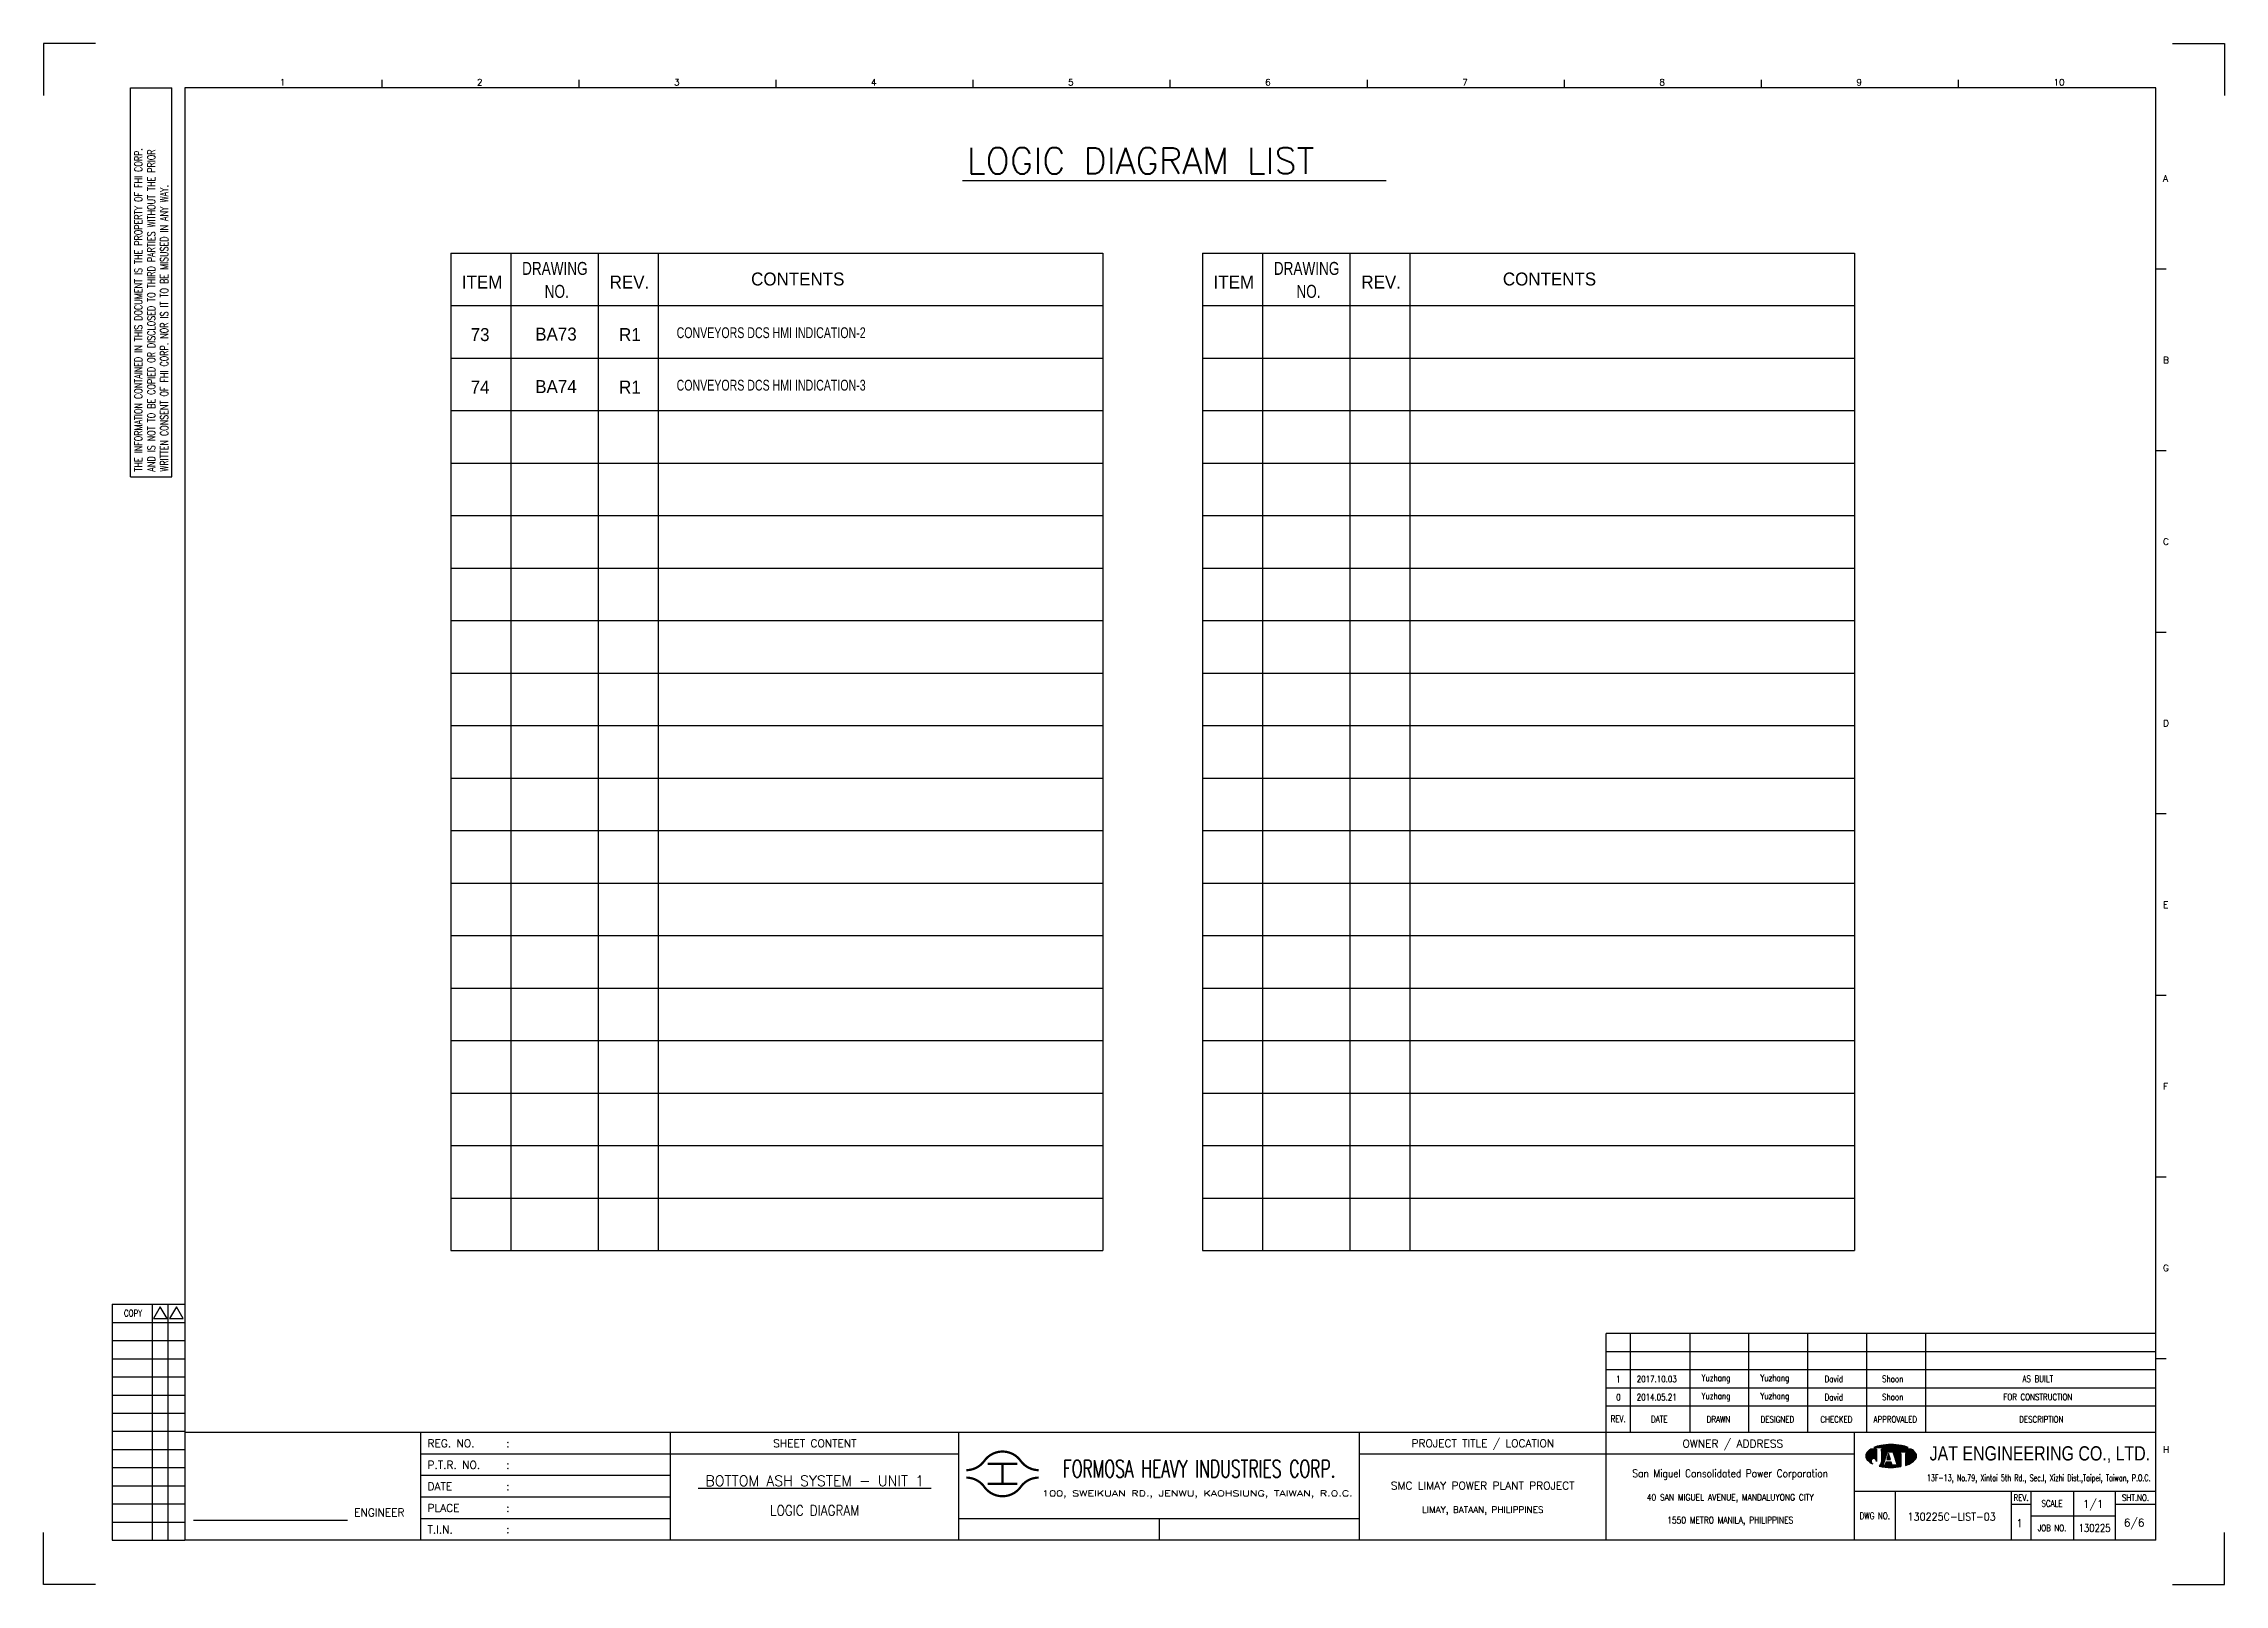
# Model space of a CAD drawing. Extents: x 577 to 1183, y -104 to 324.
import ezdxf
from ezdxf.enums import TextEntityAlignment as Align
from ezdxf.lldxf.tags import DXFTag

# ---------------------------------------------------------------- set-up
doc = ezdxf.new("R2010")
doc.units = 0
doc.header["$MEASUREMENT"] = 0
for name, color, linetype in [('B_DIM', 7, 'Continuous'), ('CON', 4, 'Continuous'), ('DIM', 3, 'Continuous'), ('HID', 2, 'HIDDEN'), ('T', 2, 'Continuous'), ('TEXT', 7, 'Continuous'), ('圖框CON', 4, 'Continuous'), ('圖框DIM', 3, 'Continuous'), ('框線', 6, 'Continuous')]:
    doc.layers.add(name, color=color, linetype=linetype)
doc.styles.add('AEH', font='simplex', dxfattribs={"width": 0.8, "bigfont": 'ae'})
doc.styles.add('DAYUKP', font='complex', dxfattribs={"bigfont": 'DAYUKP.SHX'})
doc.styles.add('E2', font='simplex.shx', dxfattribs={"height": 2})
doc.styles.add('E3', font='simplex.shx', dxfattribs={"height": 3})
doc.styles.add('E4', font='simplex.shx', dxfattribs={"height": 4})
doc.styles.add('ROMANS', font='romans', dxfattribs={"width": 0.8})
doc.styles.add('STANDARD-1', font='')
doc.styles.add('WMF-Arial0', font='arial.ttf')
doc.styles.get('STANDARD-1').set_extended_font_data('PMingLiU')
tags = doc.linetypes.add('HIDDEN', pattern=[0.375, 0.25, -0.125]).pattern_tags.tags
tags[6:7] = [DXFTag(74, 4), DXFTag(75, 0), DXFTag(340, '0'), DXFTag(46, 1.0), DXFTag(50, 0.0), DXFTag(44, 0.0), DXFTag(45, 0.0)]
tags[4:5] = [DXFTag(74, 4), DXFTag(75, 0), DXFTag(340, '0'), DXFTag(46, 1.0), DXFTag(50, 0.0), DXFTag(44, 0.0), DXFTag(45, 0.0)]

msp = doc.modelspace()

# ---------------------------------------------------------------- texts
at = {"layer": 'CON', "style": 'ROMANS'}
msp.add_text('LOGIC DIAGRAM LIST', height=7.2, dxfattribs=at).set_placement((833.33, 285.33), align=Align.BOTTOM_LEFT)
at = {"layer": 'CON', "style": 'STANDARD-1'}
for s, height, width, p in [('DRAWING', 3.6, 0.8, (718.98, 261.19)), ('DRAWING', 3.6, 0.8, (927.76, 261.19)), (' NO.', 3.6, 0.8, (718.98, 254.82)), (' NO.', 3.6, 0.8, (927.76, 254.82)), ('CONVEYORS DCS HMI INDICATION-2', 3, 0.75, (779.05, 243.34)), ('CONVEYORS DCS HMI INDICATION-3', 3, 0.75, (779.05, 228.77))]:
    msp.add_text(s, height=height, dxfattribs=dict(at, width=width)).set_placement(p, align=Align.MIDDLE)
for s, p in [('ITEM', (698.77, 257.4)), ('REV.', (739.69, 257.4)), ('CONTENTS', (786.44, 258.25)), ('ITEM', (907.54, 257.4)), ('REV.', (948.46, 257.4)), ('CONTENTS', (995.22, 258.25)), ('73', (698.22, 242.82)), ('BA73', (719.29, 242.96)), ('R1', (739.82, 242.82)), ('BA74', (719.29, 228.39)), ('74', (698.22, 228.24)), ('R1', (739.82, 228.24))]:
    msp.add_text(s, height=3.6, dxfattribs=at).set_placement(p, align=Align.MIDDLE)
at = {"layer": 'T', "style": 'AEH', "width": 0.8}
for s, height, p in [('1', 1.8, (1014.34, -47.18)), ('2017.10.03', 1.8, (1025, -47.16)), ('Yuzhang', 1.8, (1041.43, -47.11)), ('Yuzhang', 1.8, (1057.8, -47.11)), ('David', 1.8, (1074.17, -47.11)), ('Shoon', 1.8, (1090.55, -47.11)), ('AS BUILT', 1.8, (1130.85, -47.11)), ('0', 1.8, (1014.34, -52.22)), ('2014.05.21', 1.8, (1025, -52.2)), ('Yuzhang', 1.8, (1041.43, -52.15)), ('Yuzhang', 1.8, (1057.8, -52.15)), ('David', 1.8, (1074.17, -52.15)), ('Shoon', 1.8, (1090.55, -52.15)), ('FOR CONSTRUCTION', 1.8004, (1130.85, -52.15))]:
    msp.add_text(s, height=height, dxfattribs=at).set_placement(p, align=Align.MIDDLE)
at = {"layer": 'TEXT', "color": 2, "style": 'E3', "width": 0.8}
msp.add_text('130225', height=2.16, dxfattribs=at).set_placement((1146.6, -88.53), align=Align.MIDDLE_CENTER)

# ---------------------------------------------------------------- blocks, each defined once
blk = doc.blocks.new('1880-TITLE_BLK')
at = {"layer": 'TEXT', "color": 2, "linetype": 'Continuous', "style": 'E3'}
for tag, p in [('DWG_NO', (736.41, 26.44)), ('REV', (762.59, 23.97)), ('SCALE', (790.95, 31.17)), ('SHT_NO', (806.74, 23.97))]:
    blk.add_attdef(tag, text='', height=3, dxfattribs=at).set_placement(p, align=Align.MIDDLE)
at = {"layer": 'TEXT', "linetype": 'Continuous', "style": 'E2', "width": 0.6}
for tag, p in [('REV_DATE', (418.65, 19.76)), ('APPR_DATE', (492.93, 19.76))]:
    blk.add_attdef(tag, text='', height=2, dxfattribs=at).set_placement(p, align=Align.MIDDLE_LEFT)
blk = doc.blocks.new('Sht_Cont_T3')
at = {"layer": 'TEXT', "color": 3, "linetype": 'Continuous', "style": 'E4'}
for tag, p in [('$SHT_CONT_L1$', (55.63, 24.91)), ('$SHT_CONT_L2$', (55.63, 16.61)), ('$SHT_CONT_L3$', (55.63, 8.3))]:
    blk.add_attdef(tag, text='', height=4, dxfattribs=at).set_placement(p, align=Align.MIDDLE)
blk = doc.blocks.new('1')
at = {"ltscale": 500, "const_width": 0.621}
blk.add_lwpolyline([(937.64, -36.73, -0.241531), (932.6, -34.15, 0.512989), (922.51, -34.15, -0.241531), (917.47, -36.73, -0.241531)], format="xyb", dxfattribs=at)
for points in [[(923.41, -35.01), (931.69, -35.01)], [(927.55, -35.01), (927.55, -40.53)], [(923.41, -40.53), (931.69, -40.53)]]:
    blk.add_lwpolyline(points, dxfattribs=at)
at = {"const_width": 0.621}
blk.add_lwpolyline([(937.64, -38.8, 0.241531), (932.6, -41.39, -0.512989), (922.51, -41.39, 0.241531), (917.47, -38.8, 0.241531)], format="xyb", dxfattribs=at)
at = {"layer": 'B_DIM'}
for p, q in [((1247.82, 1.18), (1095.17, 1.18)), ((1095.17, -26.3), (1095.17, 1.18)), ((1101.97, -26.3), (1101.97, 1.18)), ((1118.5, -26.3), (1118.5, 1.18)), ((1134.87, -26.3), (1134.87, 1.18)), ((1151.24, -26.3), (1151.24, 1.18)), ((1167.62, -26.3), (1167.62, 1.18)), ((1183.99, -26.3), (1183.99, 1.18)), ((1247.82, -3.86), (1095.17, -3.86)), ((1095.17, -24.02), (1095.17, -7.47)), ((1247.82, -8.91), (1095.17, -8.91)), ((1247.82, -13.95), (1095.17, -13.95)), ((1247.82, -18.99), (1095.17, -18.99))]:
    blk.add_line(p, q, dxfattribs=at)
at = {"layer": 'CON'}
for points in [[(835.34, -56.2), (835.34, -26.3)], [(915.46, -56.2), (915.46, -26.3)]]:
    blk.add_lwpolyline(points, dxfattribs=at)
at = {"layer": 'CON', "ltscale": 500}
for points in [[(835.34, -32.28), (766.02, -32.28)], [(915.46, -32.28), (835.34, -32.28)], [(835.34, -38.26), (766.02, -38.26)], [(835.34, -44.23), (766.02, -44.23)], [(835.34, -50.21), (766.02, -50.21)]]:
    blk.add_lwpolyline(points, dxfattribs=at)
at = {"layer": 'Defpoints'}
for points in [[(675.65, 359.33), (661.25, 359.33), (661.25, 344.93)], [(1252.5, 359.33), (1266.9, 359.33), (1266.9, 344.93)], [(675.65, -68.44), (661.25, -68.44), (661.25, -54.04)], [(1252.5, -68.44), (1266.9, -68.44), (1266.9, -54.04)]]:
    blk.add_lwpolyline(points, dxfattribs=at)
at = {"layer": 'DIM'}
for p, q in [((680.33, 9.34), (680.33, -56.2)), ((680.33, 9.34), (700.5, 9.34)), ((691.5, -56.2), (691.5, 9.34)), ((695.82, -56.2), (695.82, 9.34)), ((680.33, 4.29), (700.5, 4.29)), ((680.33, -0.75), (700.5, -0.75)), ((680.33, -5.79), (700.5, -5.79)), ((680.33, -10.83), (700.5, -10.83)), ((680.33, -15.87), (700.5, -15.87)), ((680.33, -20.91), (700.5, -20.91)), ((680.33, -25.95), (700.5, -25.95)), ((680.33, -30.99), (700.5, -30.99)), ((680.33, -36.03), (700.5, -36.03)), ((680.33, -41.08), (700.5, -41.08)), ((680.33, -46.12), (700.5, -46.12)), ((680.33, -51.16), (700.5, -51.16)), ((680.33, -56.2), (700.5, -56.2))]:
    blk.add_line(p, q, dxfattribs=at)
for points in [[(693.66, 8.62), (691.79, 5.37), (695.53, 5.37)], [(698.12, 8.62), (696.25, 5.37), (699.99, 5.37)]]:
    blk.add_lwpolyline(points, close=True, dxfattribs=at)
at = {"layer": 'T', "color": 0, "lineweight": -3}
for p, q in [((1169.84, -30.45), (1170.01, -30.27)), ((1169.98, -30.45), (1170.23, -30.2)), ((1170.12, -30.45), (1170.43, -30.13)), ((1170.26, -30.45), (1170.63, -30.07)), ((1170.39, -30.45), (1170.82, -30.02)), ((1170.53, -30.45), (1171.01, -29.98)), ((1170.67, -30.45), (1171.19, -29.93)), ((1170.81, -30.45), (1171.36, -29.9)), ((1170.95, -30.45), (1171.54, -29.86)), ((1171.09, -30.45), (1171.7, -29.83)), ((1171.23, -30.45), (1171.87, -29.81)), ((1171.37, -30.45), (1172.04, -29.78)), ((1171.51, -30.45), (1172.2, -29.76)), ((1171.65, -30.45), (1172.36, -29.74)), ((1171.78, -30.45), (1172.52, -29.72)), ((1171.92, -30.45), (1172.67, -29.7)), ((1172.06, -30.45), (1172.83, -29.68)), ((1172.2, -30.45), (1172.98, -29.67)), ((1172.34, -30.45), (1173.13, -29.66)), ((1172.48, -30.45), (1173.28, -29.65)), ((1172.62, -30.45), (1173.43, -29.64)), ((1172.76, -30.45), (1173.58, -29.63)), ((1172.9, -30.45), (1173.72, -29.62)), ((1173.04, -30.45), (1173.87, -29.62)), ((1173.17, -30.45), (1174.01, -29.61)), ((1173.31, -30.45), (1174.15, -29.61)), ((1173.45, -30.45), (1174.29, -29.61)), ((1173.59, -30.45), (1174.43, -29.61)), ((1173.73, -30.45), (1174.57, -29.61)), ((1173.87, -30.45), (1174.7, -29.62)), ((1174.01, -30.45), (1174.84, -29.62)), ((1174.15, -30.45), (1174.97, -29.62)), ((1174.29, -30.45), (1175.11, -29.63)), ((1174.43, -30.45), (1175.24, -29.64)), ((1174.56, -30.45), (1175.37, -29.65)), ((1174.7, -30.45), (1175.5, -29.65)), ((1174.84, -30.45), (1175.63, -29.67)), ((1174.98, -30.45), (1175.75, -29.68)), ((1175.12, -30.45), (1175.88, -29.69)), ((1175.26, -30.45), (1176.01, -29.7)), ((1175.4, -30.45), (1176.13, -29.72)), ((1175.54, -30.45), (1176.26, -29.73)), ((1175.68, -30.45), (1176.38, -29.75)), ((1175.82, -30.45), (1176.5, -29.76)), ((1175.95, -30.45), (1176.62, -29.78)), ((1176.09, -30.45), (1176.74, -29.8)), ((1176.23, -30.45), (1176.86, -29.82)), ((1176.37, -30.45), (1176.98, -29.84)), ((1176.51, -30.45), (1177.1, -29.86)), ((1176.65, -30.45), (1177.22, -29.88)), ((1176.79, -30.45), (1177.33, -29.9)), ((1176.93, -30.45), (1177.45, -29.93)), ((1177.07, -30.45), (1177.56, -29.95)), ((1177.21, -30.45), (1177.67, -29.98)), ((1177.34, -30.45), (1177.79, -30.01)), ((1177.48, -30.45), (1177.9, -30.04)), ((1177.62, -30.45), (1178.01, -30.07)), ((1177.76, -30.45), (1178.11, -30.1)), ((1177.9, -30.45), (1178.22, -30.13)), ((1178.04, -30.45), (1178.33, -30.16)), ((1178.18, -30.45), (1178.43, -30.2)), ((1178.32, -30.45), (1178.53, -30.23)), ((1178.46, -30.45), (1178.64, -30.27)), ((1167.29, -32.86), (1169.2, -30.95)), ((1167.29, -32.72), (1169.06, -30.95)), ((1167.3, -32.99), (1169.34, -30.95)), ((1167.3, -32.57), (1168.92, -30.95)), ((1167.32, -33.11), (1169.47, -30.95)), ((1167.34, -33.22), (1169.61, -30.95)), ((1167.34, -32.39), (1168.78, -30.95)), ((1167.38, -33.33), (1169.75, -30.95)), ((1167.41, -32.18), (1168.64, -30.95)), ((1167.42, -33.43), (1169.89, -30.95)), ((1167.46, -33.52), (1170.03, -30.95)), ((1167.51, -33.61), (1170.17, -30.95)), ((1167.57, -33.69), (1170.3, -30.96)), ((1167.61, -31.84), (1168.15, -31.31)), ((1167.63, -33.77), (1170.3, -31.1)), ((1167.69, -33.85), (1170.3, -31.23)), ((1167.76, -33.92), (1170.3, -31.37)), ((1167.83, -33.99), (1170.3, -31.51)), ((1167.9, -34.06), (1170.3, -31.65)), ((1167.97, -34.13), (1170.3, -31.79)), ((1168.04, -34.19), (1170.3, -31.93)), ((1168.11, -34.26), (1170.3, -32.07)), ((1168.19, -34.32), (1170.3, -32.21)), ((1168.26, -34.39), (1170.3, -32.35)), ((1168.34, -34.45), (1168.85, -33.94)), ((1168.42, -34.51), (1168.78, -34.15)), ((1168.5, -34.57), (1168.77, -34.3)), ((1168.58, -34.62), (1168.78, -34.43)), ((1168.67, -34.68), (1168.81, -34.54)), ((1168.75, -34.73), (1168.85, -34.64)), ((1168.84, -34.79), (1168.9, -34.72)), ((1168.93, -34.84), (1168.96, -34.8)), ((1169.02, -34.89), (1169.03, -34.87)), ((1169.11, -34.93), (1169.11, -34.93)), ((1169.18, -33.61), (1170.3, -32.49)), ((1169.2, -34.98), (1169.2, -34.98)), ((1169.39, -33.53), (1170.3, -32.62)), ((1169.55, -33.52), (1170.3, -32.76)), ((1169.67, -33.53), (1170.3, -32.9)), ((1169.7, -30.45), (1169.79, -30.36)), ((1169.78, -33.56), (1170.3, -33.04)), ((1169.88, -33.6), (1170.3, -33.18)), ((1169.97, -33.65), (1170.3, -33.32)), ((1170.05, -33.71), (1170.3, -33.46)), ((1170.12, -33.78), (1170.3, -33.6)), ((1170.18, -33.86), (1170.3, -33.74)), ((1170.23, -33.95), (1170.3, -33.88)), ((1170.27, -34.05), (1170.3, -34.01)), ((1170.3, -34.16), (1170.3, -34.15)), ((1170.3, -34.29), (1170.31, -34.29)), ((1171.05, -35.63), (1172.51, -34.17)), ((1171.16, -35.66), (1172.45, -34.37)), ((1171.28, -35.68), (1172.39, -34.58)), ((1171.39, -35.71), (1172.32, -34.78)), ((1171.51, -35.73), (1172.26, -34.98)), ((1171.53, -35.02), (1172.58, -33.96)), ((1171.6, -34.8), (1172.64, -33.76)), ((1171.63, -35.75), (1172.19, -35.19)), ((1171.64, -34.63), (1172.71, -33.56)), ((1171.65, -33.23), (1173.92, -30.95)), ((1171.65, -33.09), (1173.78, -30.95)), ((1171.65, -32.95), (1173.64, -30.95)), ((1171.65, -32.81), (1173.51, -30.95)), ((1171.65, -32.67), (1173.37, -30.95)), ((1171.65, -32.53), (1173.23, -30.95)), ((1171.65, -32.39), (1173.09, -30.95)), ((1171.65, -32.26), (1172.95, -30.95)), ((1171.65, -32.12), (1172.81, -30.95)), ((1171.65, -31.98), (1172.67, -30.95)), ((1171.65, -31.84), (1172.53, -30.95)), ((1171.65, -31.42), (1172.12, -30.95)), ((1171.65, -31.28), (1171.98, -30.95)), ((1171.65, -31.14), (1171.84, -30.95)), ((1171.65, -31), (1171.7, -30.95)), ((1171.65, -31.7), (1172.39, -30.95)), ((1171.65, -31.56), (1172.25, -30.95)), ((1171.65, -33.37), (1173.29, -31.72)), ((1171.65, -33.51), (1173.23, -31.92)), ((1171.65, -33.65), (1173.16, -32.13)), ((1171.65, -33.78), (1173.1, -32.33)), ((1171.65, -33.92), (1173.03, -32.54)), ((1171.65, -34.06), (1172.97, -32.74)), ((1171.65, -34.2), (1172.9, -32.94)), ((1171.65, -34.34), (1172.84, -33.15)), ((1171.65, -34.48), (1171.65, -34.48)), ((1171.75, -35.77), (1172.2, -35.31)), ((1171.87, -35.79), (1172.34, -35.31)), ((1171.99, -35.81), (1172.48, -35.31)), ((1172.11, -35.83), (1172.62, -35.31)), ((1172.23, -35.84), (1173.6, -34.48)), ((1172.35, -35.86), (1173.74, -34.48)), ((1172.48, -35.87), (1173.87, -34.48)), ((1172.6, -35.89), (1174.01, -34.48)), ((1172.67, -35.26), (1173.46, -34.48)), ((1172.73, -35.9), (1174.15, -34.48)), ((1172.73, -35.06), (1173.32, -34.48)), ((1172.8, -34.86), (1173.18, -34.48)), ((1172.85, -35.91), (1174.29, -34.48)), ((1172.86, -34.65), (1173.04, -34.48)), ((1172.98, -35.93), (1174.41, -34.5)), ((1173.11, -35.94), (1174.44, -34.6)), ((1173.16, -33.8), (1173.94, -33.02)), ((1173.18, -33.64), (1173.91, -32.91)), ((1173.24, -35.95), (1174.48, -34.71)), ((1173.25, -33.44), (1173.87, -32.81)), ((1173.29, -33.8), (1173.97, -33.12)), ((1173.31, -33.23), (1173.84, -32.7)), ((1173.37, -33.03), (1173.81, -32.6)), ((1173.37, -35.96), (1174.51, -34.81)), ((1173.39, -31.62), (1174.06, -30.95)), ((1173.43, -33.8), (1174.01, -33.23)), ((1173.44, -32.83), (1173.77, -32.49)), ((1173.5, -32.62), (1173.74, -32.39)), ((1173.5, -35.96), (1174.54, -34.92)), ((1173.53, -31.62), (1174.2, -30.95)), ((1173.57, -32.42), (1173.71, -32.28)), ((1173.57, -33.8), (1174.04, -33.34)), ((1173.63, -32.22), (1173.67, -32.17)), ((1173.63, -35.97), (1174.58, -35.03)), ((1173.67, -31.62), (1174.34, -30.95)), ((1173.71, -33.8), (1174.07, -33.44)), ((1173.77, -35.98), (1174.61, -35.13)), ((1173.81, -31.62), (1174.48, -30.95)), ((1173.85, -33.8), (1174.11, -33.55)), ((1173.9, -35.98), (1174.64, -35.24)), ((1173.95, -31.62), (1174.62, -30.95)), ((1173.99, -33.8), (1174.14, -33.65)), ((1174.04, -35.98), (1174.7, -35.31)), ((1174.09, -31.62), (1174.76, -30.95)), ((1174.13, -33.8), (1174.17, -33.76)), ((1174.17, -35.98), (1174.84, -35.31)), ((1174.22, -31.62), (1174.9, -30.95)), ((1174.31, -35.99), (1174.98, -35.31)), ((1174.36, -31.62), (1175.03, -30.95)), ((1174.45, -35.98), (1175.12, -35.31)), ((1174.5, -31.62), (1175.17, -30.95)), ((1174.59, -35.98), (1175.26, -35.31)), ((1174.64, -31.62), (1175.31, -30.95)), ((1174.73, -35.98), (1175.4, -35.31)), ((1174.78, -31.62), (1175.45, -30.95)), ((1174.85, -31.69), (1175.59, -30.95)), ((1174.88, -35.98), (1175.54, -35.31)), ((1174.89, -31.79), (1175.73, -30.95)), ((1174.92, -31.9), (1175.87, -30.95)), ((1174.96, -32), (1176.01, -30.95)), ((1174.99, -32.11), (1176.15, -30.95)), ((1175.02, -32.22), (1176.29, -30.95)), ((1175.02, -35.97), (1175.68, -35.31)), ((1175.06, -32.32), (1176.42, -30.95)), ((1175.09, -32.43), (1175.84, -31.68)), ((1175.12, -32.53), (1175.84, -31.81)), ((1175.16, -32.64), (1175.84, -31.95)), ((1175.17, -35.96), (1175.82, -35.31)), ((1175.19, -32.74), (1175.84, -32.09)), ((1175.22, -32.85), (1175.95, -32.13)), ((1175.26, -32.95), (1176.08, -32.13)), ((1175.29, -33.06), (1176.22, -32.13)), ((1175.32, -33.16), (1176.36, -32.13)), ((1175.32, -35.95), (1175.95, -35.31)), ((1175.36, -33.27), (1176.5, -32.13)), ((1175.39, -33.38), (1176.64, -32.13)), ((1175.42, -33.48), (1176.78, -32.13)), ((1175.46, -33.59), (1176.92, -32.13)), ((1175.46, -35.94), (1177.01, -34.39)), ((1175.49, -33.69), (1177.01, -32.17)), ((1175.53, -33.8), (1177.01, -32.31)), ((1175.56, -33.9), (1177.01, -32.45)), ((1175.59, -34.01), (1177.01, -32.59)), ((1175.62, -35.93), (1177.01, -34.53)), ((1175.63, -34.11), (1177.01, -32.73)), ((1175.66, -34.22), (1177.01, -32.86)), ((1175.69, -34.32), (1177.01, -33)), ((1175.73, -34.43), (1177.01, -33.14)), ((1175.76, -34.54), (1177.01, -33.28)), ((1175.77, -35.92), (1177.01, -34.67)), ((1175.79, -34.64), (1177.01, -33.42)), ((1175.83, -34.75), (1177.01, -33.56)), ((1175.86, -34.85), (1177.01, -33.7)), ((1175.89, -31.62), (1176.56, -30.95)), ((1175.89, -34.96), (1177.01, -33.84)), ((1175.92, -35.9), (1177.01, -34.81)), ((1175.93, -35.06), (1177.01, -33.98)), ((1175.96, -35.17), (1177.01, -34.12)), ((1176, -35.27), (1177.01, -34.25)), ((1176.03, -31.62), (1176.7, -30.95)), ((1176.08, -35.89), (1177.01, -34.95)), ((1176.17, -31.62), (1176.84, -30.95)), ((1176.24, -35.87), (1177.01, -35.09)), ((1176.31, -31.62), (1176.98, -30.95)), ((1176.39, -35.85), (1177.01, -35.23)), ((1176.45, -31.62), (1177.12, -30.95)), ((1176.56, -35.83), (1177.01, -35.37)), ((1176.59, -31.62), (1177.26, -30.95)), ((1176.72, -35.8), (1177.01, -35.51)), ((1176.73, -31.62), (1177.4, -30.95)), ((1176.87, -31.62), (1177.54, -30.95)), ((1176.89, -35.77), (1177.01, -35.64)), ((1177, -31.62), (1177.68, -30.95)), ((1177.14, -31.62), (1177.81, -30.95)), ((1177.28, -31.62), (1177.95, -30.95)), ((1177.42, -31.62), (1178.09, -30.95)), ((1177.56, -31.62), (1178.23, -30.95)), ((1177.7, -31.62), (1178.37, -30.95)), ((1177.84, -31.62), (1178.51, -30.95)), ((1177.98, -31.62), (1178.65, -30.95)), ((1178.12, -31.62), (1178.79, -30.95)), ((1178.26, -31.62), (1178.93, -30.95)), ((1178.36, -33.33), (1180.44, -31.25)), ((1178.36, -33.47), (1180.52, -31.31)), ((1178.36, -33.61), (1180.59, -31.37)), ((1178.36, -33.75), (1180.66, -31.44)), ((1178.36, -33.89), (1180.74, -31.51)), ((1178.36, -34.02), (1180.81, -31.58)), ((1178.36, -34.16), (1180.87, -31.65)), ((1178.36, -34.3), (1180.94, -31.72)), ((1178.36, -34.44), (1181.01, -31.79)), ((1178.36, -34.58), (1181.07, -31.87)), ((1178.36, -34.72), (1181.13, -31.95)), ((1178.36, -34.86), (1181.18, -32.04)), ((1178.36, -32.77), (1179, -32.13)), ((1178.36, -32.91), (1179.14, -32.13)), ((1178.36, -33.05), (1179.28, -32.13)), ((1178.36, -33.19), (1179.42, -32.13)), ((1178.36, -35), (1181.23, -32.13)), ((1178.36, -32.5), (1178.73, -32.13)), ((1178.36, -32.63), (1178.86, -32.13)), ((1178.36, -32.22), (1178.45, -32.13)), ((1178.36, -32.36), (1178.59, -32.13)), ((1178.36, -35.14), (1181.27, -32.23)), ((1178.36, -35.28), (1181.3, -32.33)), ((1178.36, -35.41), (1181.33, -32.44)), ((1178.39, -31.62), (1179.07, -30.95)), ((1178.53, -31.62), (1179.2, -30.95)), ((1178.56, -35.36), (1181.36, -32.55)), ((1178.6, -30.45), (1178.74, -30.31)), ((1178.67, -31.62), (1179.34, -30.95)), ((1178.73, -30.45), (1178.84, -30.35)), ((1178.77, -35.28), (1181.37, -32.68)), ((1178.81, -31.62), (1179.48, -30.95)), ((1178.87, -30.45), (1178.94, -30.38)), ((1178.95, -31.62), (1179.62, -30.95)), ((1179, -35.18), (1181.38, -32.81)), ((1179.01, -30.45), (1179.04, -30.43)), ((1179.09, -31.62), (1179.76, -30.95)), ((1179.23, -31.62), (1179.9, -30.95)), ((1179.25, -35.08), (1181.37, -32.96)), ((1179.37, -31.62), (1180.04, -30.95)), ((1179.51, -31.62), (1180.12, -31.01)), ((1179.51, -34.96), (1181.34, -33.12)), ((1179.53, -31.74), (1180.21, -31.06)), ((1179.53, -31.88), (1180.29, -31.12)), ((1179.53, -32.02), (1180.36, -31.18)), ((1179.82, -34.79), (1181.29, -33.32)), ((1180.23, -34.52), (1181.17, -33.58))]:
    blk.add_line(p, q, dxfattribs=at)
at = {"layer": 'T', "lineweight": -3}
for p, q in [((1170.3, -30.95), (1168.61, -30.95)), ((1169.57, -30.45), (1179.1, -30.45)), ((1170.3, -30.95), (1170.3, -34.31)), ((1180.05, -30.95), (1171.65, -30.95)), ((1171.65, -31.29), (1171.65, -30.95)), ((1171.65, -30.95), (1171.65, -34.49)), ((1172.74, -33.35), (1171.65, -34.48)), ((1172.15, -35.31), (1173.32, -31.62)), ((1172.65, -35.31), (1172.15, -35.31)), ((1172.92, -34.48), (1172.65, -35.31)), ((1174.4, -34.48), (1172.92, -34.48)), ((1173.66, -32.13), (1173.13, -33.8)), ((1173.13, -33.8), (1174.19, -33.8)), ((1173.32, -31.62), (1174.83, -31.62)), ((1174.19, -33.8), (1173.66, -32.13)), ((1174, -31.62), (1174.83, -31.62)), ((1174.67, -35.31), (1174.4, -34.48)), ((1176.01, -35.31), (1174.67, -35.31)), ((1174.83, -31.62), (1176.01, -35.31)), ((1175.84, -31.62), (1179.53, -31.62)), ((1175.84, -32.13), (1175.84, -31.62)), ((1177.01, -32.13), (1175.84, -32.13)), ((1177.01, -32.13), (1177.01, -35.75)), ((1179.53, -32.13), (1178.36, -32.13)), ((1178.36, -32.13), (1178.36, -35.42)), ((1179.53, -31.62), (1179.53, -32.13))]:
    blk.add_line(p, q, dxfattribs=at)
for centre, major_axis, start_param, end_param in [((1173.18, -39.02), (-6.58, 6.58), 5.683021, 5.897183), ((1174.33, -45.15), (-10.98, 10.98), 5.497787, 5.683021), ((1174.33, -45.15), (10.98, 10.98), 0.600164, 0.785398), ((1175.48, -39.02), (6.58, 6.58), 0.386002, 0.600164), ((1168.85, -32.8), (1.11, 1.11), 1.614811, 2.356194), ((1168.85, -32.8), (-1.11, 1.11), 0.785398, 1.526782), ((1171.44, -35.17), (-3.59, 3.59), 6.088179, 6.3272), ((1171.44, -30.42), (3.59, 3.59), 3.097578, 3.478972), ((1169.54, -34.29), (-0.544, 0.544), 3.906164, 8.245601), ((1170.29, -34.46), (0.962, 0.962), 4.470635, 5.546585), ((1174.33, -20.45), (10.98, 10.98), 3.710226, 3.926991), ((1174.33, -20.45), (10.98, 10.98), 3.926991, 4.100643), ((1175.48, -26.58), (-6.58, 6.58), 2.670765, 2.781027), ((1177.22, -30.42), (-3.59, 3.59), 2.781027, 3.185607), ((1177.22, -35.17), (-3.59, 3.59), 4.668374, 4.907395), ((1179.81, -32.8), (-1.11, 1.11), 3.926991, 4.668374), ((1179.81, -32.8), (1.11, 1.11), 4.756403, 5.497787)]:
    blk.add_ellipse(centre, major_axis=major_axis, ratio=1, start_param=start_param, end_param=end_param, dxfattribs=at)
at = {"layer": '圖框CON'}
for p, q in [((685.38, 347.09), (696.9, 347.09)), ((685.38, 239.07), (685.38, 347.09)), ((696.9, 239.07), (696.9, 347.09)), ((755.23, 347.11), (755.23, 349.27)), ((809.96, 347.11), (809.96, 349.27)), ((864.69, 347.11), (864.69, 349.27)), ((919.43, 347.11), (919.43, 349.27)), ((974.16, 347.11), (974.16, 349.27)), ((1028.89, 347.11), (1028.89, 349.27)), ((1083.62, 347.11), (1083.62, 349.27)), ((1138.35, 347.11), (1138.35, 349.27)), ((1193.09, 347.11), (1193.09, 349.27)), ((1250.71, 296.68), (1247.82, 296.68)), ((1250.71, 246.27), (1247.82, 246.27)), ((685.38, 239.07), (696.9, 239.07)), ((1250.71, 195.86), (1247.82, 195.86)), ((1250.71, 145.45), (1247.82, 145.45)), ((1250.71, 95.03), (1247.82, 95.03)), ((1250.71, 44.62), (1247.82, 44.62)), ((1250.71, -5.79), (1247.82, -5.79)), ((1164.16, -42.6), (1247.82, -42.6)), ((1175.46, -42.6), (1175.46, -56.2)), ((1207.7, -42.6), (1207.7, -56.2)), ((1207.7, -46.16), (1213.17, -46.16)), ((1213.17, -42.6), (1213.17, -56.2)), ((1225.07, -56.2), (1225.07, -42.6)), ((1236.65, -56.2), (1236.65, -42.6)), ((1236.65, -46.16), (1247.82, -46.16)), ((971.08, -50.21), (971.08, -56.2)), ((1213.17, -49.4), (1236.65, -49.4))]:
    blk.add_line(p, q, dxfattribs=at)
for points in [[(766.02, -56.2), (766.02, -26.3)], [(1026.71, -56.2), (1026.71, -26.3)], [(1095.17, -56.2), (1095.17, -26.3)], [(1164.16, -56.2), (1164.16, -26.3)], [(1164.16, -32.28), (1026.71, -32.28)], [(1026.71, -50.21), (1010.27, -50.21), (915.46, -50.21)]]:
    blk.add_lwpolyline(points, dxfattribs=at)
at = {"layer": '圖框DIM'}
blk.add_line((702.85, -50.59), (745.66, -50.59), dxfattribs=at)
at = {"layer": '框線'}
for p, q in [((700.5, 347.09), (700.5, -56.2)), ((1247.82, 347.09), (700.5, 347.09)), ((1247.82, -56.2), (1247.82, 347.09)), ((1247.82, -26.3), (700.5, -26.3)), ((1247.82, -56.2), (700.5, -56.2))]:
    blk.add_line(p, q, dxfattribs=at)
at = {"style": 'DAYUKP'}
for s, p in [('1', (726.85, 347.7)), ('2', (781.58, 347.7)), ('3', (836.31, 347.7)), ('4', (891.04, 347.7)), ('5', (945.77, 347.7)), ('6', (1000.51, 347.7)), ('7', (1055.24, 347.7)), ('8', (1109.97, 347.7)), ('9', (1164.7, 347.7)), ('10', (1219.43, 347.7))]:
    blk.add_text(s, height=1.8, dxfattribs=at).set_placement(p)
for s, p in [('A', (1249.86, 321.88)), ('B', (1249.86, 271.47)), ('C', (1249.86, 221.06)), ('D', (1249.86, 170.64)), ('E', (1249.86, 120.23)), ('F', (1249.86, 69.82)), ('G', (1249.86, 19.41)), ('H', (1249.86, -31))]:
    blk.add_text(s, height=1.8, dxfattribs=at).set_placement(p, align=Align.MIDDLE_LEFT)
at = {"style": 'WMF-Arial0', "width": 0.8}
blk.add_text('JAT ENGINEERING CO., LTD.', height=3.9609, dxfattribs=at).set_placement((1215.66, -32.41), align=Align.MIDDLE)
at = {"color": 90, "ltscale": 500, "style": 'ROMANS', "width": 0.65}
blk.add_text('FORMOSA HEAVY INDUSTRIES CORP.', height=4.8509, dxfattribs=at).set_placement((982.2, -36.34), align=Align.MIDDLE)
at = {"color": 2, "ltscale": 500, "style": 'ROMANS'}
for s, height, p in [('SMC LIMAY POWER PLANT PROJECT', 2.1605, (1060.94, -41.04)), ('LIMAY, BATAAN, PHILIPPINES', 1.8004, (1060.94, -47.71))]:
    blk.add_text(s, height=height, dxfattribs=at).set_placement(p, align=Align.MIDDLE_CENTER)
at = {"color": 2, "ltscale": 500, "style": 'ROMANS', "width": 0.85}
blk.add_text('San Miguel Consolidated Power Corporation', height=2.1605, dxfattribs=at).set_placement((1129.66, -37.62), align=Align.MIDDLE_CENTER)
at = {"color": 4, "ltscale": 500, "style": 'ROMANS', "width": 0.85}
for s, p in [('40 SAN MIGUEL AVENUE, MANDALUYONG CITY', (1129.66, -44.28)), ('1550 METRO MANILA, PHILIPPINES', (1129.66, -50.61))]:
    blk.add_text(s, height=1.8004, dxfattribs=at).set_placement(p, align=Align.MIDDLE_CENTER)
at = {"layer": 'B_DIM', "style": 'AEH', "width": 0.8}
for s, height, p in [('REV.', 1.8, (1098.54, -22.49)), ('DATE', 1.8, (1109.97, -22.59)), ('DRAWN', 1.8, (1126.39, -22.64)), ('DESIGNED', 1.8, (1142.77, -22.64)), ('CHECKED', 1.8, (1159.14, -22.64)), ('APPROVALED', 1.8, (1175.51, -22.64)), ('DESCRIPTION', 1.8004, (1216.05, -22.64))]:
    blk.add_text(s, height=height, dxfattribs=at).set_placement(p, align=Align.MIDDLE)
at = {"layer": 'DIM', "style": 'ROMANS', "width": 0.75}
for s, p in [('THE INFORMATION CONTAINED IN THIS DOCUMENT IS THE PROPERTY OF FHI CORP.', (687.54, 240.51)), ('AND IS NOT TO BE COPIED OR DISCLOSED TO THIRD PARTIES WITHOUT THE PRIOR', (691.14, 240.51)), ('WRITTEN CONSENT OF FHI CORP. NOR IS IT TO BE MISUSED IN ANY WAY.', (694.74, 240.51))]:
    blk.add_text(s, height=2.1605, rotation=90, dxfattribs=at).set_placement(p, align=Align.MIDDLE_LEFT)
at = {"layer": 'DIM', "style": 'ROMANS', "width": 0.8}
blk.add_text('COPY', height=1.8, dxfattribs=at).set_placement((686.1, 6.85), align=Align.MIDDLE)
at = {"layer": 'HID', "ltscale": 500, "style": 'ROMANS'}
for s, p in [('REG. NO.', (767.89, -29.29)), (':', (789.71, -29.29)), ('P.T.R. NO.', (767.89, -35.27)), (':', (789.71, -35.27)), ('DATE', (767.89, -41.24)), (':', (789.71, -41.24)), ('PLACE', (767.89, -47.22)), (':', (789.71, -47.22)), ('T.I.N.', (767.89, -53.21)), (':', (789.71, -53.2))]:
    blk.add_text(s, height=2.16, dxfattribs=at).set_placement(p, align=Align.MIDDLE_LEFT)
for s, p in [('SHEET CONTENT', (875.4, -29.29)), ('PROJECT TITLE / LOCATION', (1060.94, -29.44)), ('OWNER / ADDRESS', (1130.39, -29.54))]:
    blk.add_text(s, height=2.1605, dxfattribs=at).set_placement(p, align=Align.MIDDLE)
at = {"layer": 'HID', "style": 'ROMANS', "width": 1.216198}
blk.add_text('100, SWEIKUAN RD., JENWU, KAOHSIUNG, TAIWAN, R.O.C.', height=1.6237, dxfattribs=at).set_placement((938.57, -44), (1024.8, -44), align=Align.FIT)
at = {"layer": 'HID', "style": 'ROMANS'}
blk.add_text('ENGINEER', height=2.16, dxfattribs=at).set_placement((754.48, -49.57), align=Align.CENTER)
at = {"layer": 'HID', "color": 7, "style": 'ROMANS', "width": 0.8}
for s, p in [('REV.', (1210.44, -44.38)), ('SCALE', (1219.04, -46)), ('SHT.NO.', (1242.23, -44.38)), ('DWG NO.', (1169.81, -49.4)), ('JOB NO.', (1219.04, -52.8))]:
    blk.add_text(s, height=1.8, dxfattribs=at).set_placement(p, align=Align.MIDDLE)
at = {"layer": 'T', "color": 2, "ltscale": 500, "style": 'ROMANS', "width": 0.65}
blk.add_text('13F-13, No.79, Xintai 5th Rd., Sec.I, Xizhi Dist.,Taipei, Taiwan, P.O.C.', height=1.8004, dxfattribs=at).set_placement((1215.34, -39.77), align=Align.CENTER)

# ---------------------------------------------------------------- linework, layer by layer
at = {"layer": 'CON'}
for p, q in [((832.22, 285.58), (949.84, 285.58)), ((690.07, 265.46), (690.07, -11.51)), ((690.07, 265.46), (871.18, 265.46)), ((706.75, 265.46), (706.75, -11.51)), ((730.99, 265.46), (730.99, -11.51)), ((747.67, 265.46), (747.67, -11.51)), ((871.18, 265.46), (871.18, -11.51)), ((898.84, 265.46), (1079.95, 265.46)), ((898.84, 265.46), (898.84, -11.51)), ((915.52, 265.46), (915.52, -11.51)), ((939.76, 265.46), (939.76, -11.51)), ((956.44, 265.46), (956.44, -11.51)), ((1079.95, 265.46), (1079.95, -11.51)), ((690.07, 250.89), (871.18, 250.89)), ((898.84, 250.89), (1079.95, 250.89)), ((690.07, 236.31), (871.18, 236.31)), ((898.84, 236.31), (1079.95, 236.31)), ((690.07, 221.73), (871.18, 221.73)), ((898.84, 221.73), (1079.95, 221.73)), ((690.07, 207.15), (871.18, 207.15)), ((898.84, 207.15), (1079.95, 207.15)), ((690.07, 192.58), (871.18, 192.58)), ((898.84, 192.58), (1079.95, 192.58)), ((690.07, 178), (871.18, 178)), ((898.84, 178), (1079.95, 178)), ((690.07, 163.42), (871.18, 163.42)), ((898.84, 163.42), (1079.95, 163.42)), ((690.07, 148.84), (871.18, 148.84)), ((898.84, 148.84), (1079.95, 148.84)), ((690.07, 134.27), (871.18, 134.27)), ((898.84, 134.27), (1079.95, 134.27)), ((690.07, 119.69), (871.18, 119.69)), ((898.84, 119.69), (1079.95, 119.69)), ((690.07, 105.11), (871.18, 105.11)), ((898.84, 105.11), (1079.95, 105.11)), ((690.07, 90.53), (871.18, 90.53)), ((898.84, 90.53), (1079.95, 90.53)), ((690.07, 75.96), (871.18, 75.96)), ((898.84, 75.96), (1079.95, 75.96)), ((690.07, 61.38), (871.18, 61.38)), ((898.84, 61.38), (1079.95, 61.38)), ((690.07, 46.8), (871.18, 46.8)), ((898.84, 46.8), (1079.95, 46.8)), ((690.07, 32.22), (871.18, 32.22)), ((898.84, 32.22), (1079.95, 32.22)), ((690.07, 17.65), (871.18, 17.65)), ((898.84, 17.65), (1079.95, 17.65)), ((690.07, 3.07), (871.18, 3.07)), ((898.84, 3.07), (1079.95, 3.07)), ((690.07, -11.51), (871.18, -11.51)), ((898.84, -11.51), (1079.95, -11.51))]:
    msp.add_line(p, q, dxfattribs=at)

# ---------------------------------------------------------------- block references
msp.add_blockref('1', (-84.25, -35.73), dxfattribs=at)
at = {"layer": 'TEXT', "color": 0}
ref = msp.add_blockref('Sht_Cont_T3', (751.09, -91.93), dxfattribs=dict(at, xscale=0.7201574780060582, yscale=0.7201574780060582, zscale=0.7201574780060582))
ref.add_attrib('$SHT_CONT_L1$', '%%U BOTTOM ASH SYSTEM - UNIT 1 ', dxfattribs={"color": 3, "linetype": 'Continuous', "height": 2.8806, "style": 'E4'}).set_placement((791.15, -73.99), align=Align.TOP_CENTER)
ref.add_attrib('$SHT_CONT_L3$', 'LOGIC DIAGRAM', dxfattribs={"color": 3, "linetype": 'Continuous', "height": 2.8806, "style": 'E4', "width": 0.85}).set_placement((791.15, -85.95), align=Align.BOTTOM_CENTER)
ref = msp.add_blockref('1880-TITLE_BLK', (576.58, -104.44), dxfattribs=dict(at, xscale=0.7201574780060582, yscale=0.7201574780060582, zscale=0.7201574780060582))
ref.add_attrib('DWG_NO', '130225C-LIST-03', dxfattribs={"color": 2, "linetype": 'Continuous', "height": 2.1605, "style": 'E3', "width": 0.9}).set_placement((1106.91, -85.39), align=Align.MIDDLE)
ref.add_attrib('REV', '1', dxfattribs={"color": 2, "linetype": 'Continuous', "height": 2.16, "style": 'E3'}).set_placement((1125.77, -87.17), align=Align.MIDDLE)
ref.add_attrib('SCALE', '1/1', dxfattribs={"color": 2, "linetype": 'Continuous', "height": 2.16, "style": 'E3'}).set_placement((1146.18, -81.99), align=Align.MIDDLE)
ref.add_attrib('SHT_NO', '6/6', dxfattribs={"color": 2, "linetype": 'Continuous', "height": 2.16, "style": 'E3'}).set_placement((1157.56, -87.17), align=Align.MIDDLE)

msp.set_redraw_order([(e.dxf.handle, doc.entitydb.next_handle()) for e in msp.query("TEXT MTEXT ATTDEF DIMENSION ARC_DIMENSION")])  # texts and dimensions are drawn at this point

doc.saveas('drawing.dxf')
